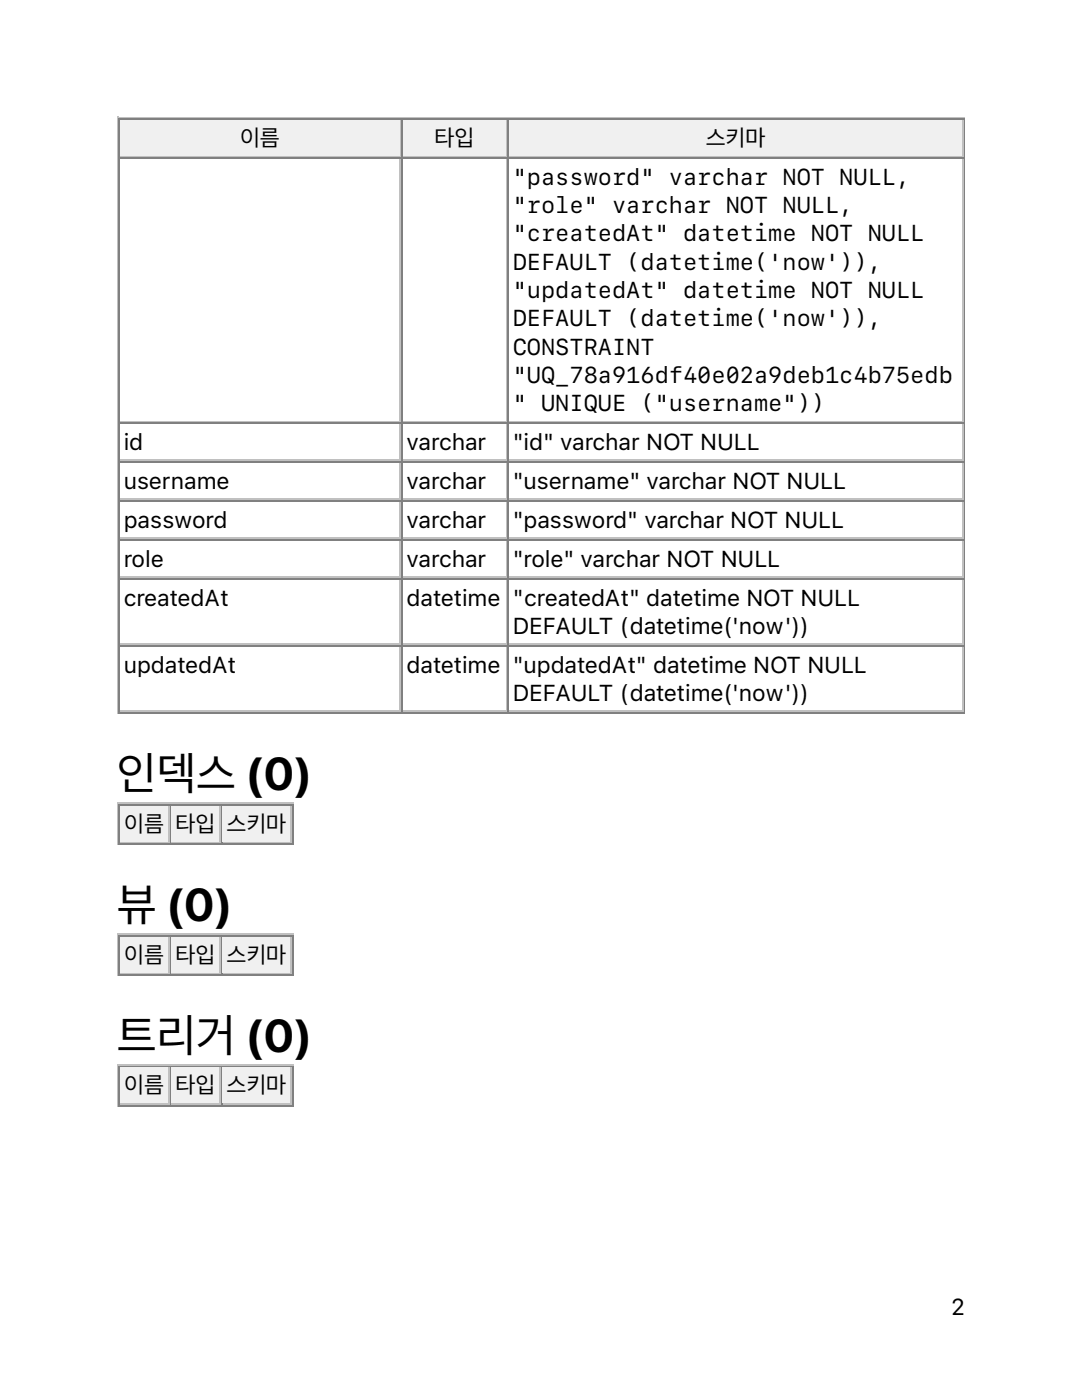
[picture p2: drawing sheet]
<svg xmlns="http://www.w3.org/2000/svg" width="216mm" height="279mm" viewBox="0 0 216 279" stroke-linecap="round" stroke-linejoin="round" font-family="sans-serif">
<defs><g id="words">
<g font-size="9.2">
<text x="23.3" y="157.7">인덱스 (0)</text>
<text x="23.3" y="183.8">뷰 (0)</text>
<text x="23.3" y="209.9">트리거 (0)</text>
</g>
<g font-size="4.6">
<text x="47.9" y="29.1">이름</text>
<text x="86.7" y="29.1">타입</text>
<text x="140.8" y="29.1">스키마</text>
<text x="102.3" y="36.9">&quot;password&quot; varchar NOT NULL,</text>
<text x="102.3" y="42.5">&quot;role&quot; varchar NOT NULL,</text>
<text x="102.3" y="48.2">&quot;createdAt&quot; datetime NOT NULL</text>
<text x="102.3" y="53.8">DEFAULT (datetime('now')),</text>
<text x="102.3" y="59.5">&quot;updatedAt&quot; datetime NOT NULL</text>
<text x="102.3" y="65.1">DEFAULT (datetime('now')),</text>
<text x="102.3" y="70.8">CONSTRAINT</text>
<text x="102.3" y="76.4">&quot;UQ_78a916df40e02a9deb1c4b75edb</text>
<text x="102.3" y="82">&quot; UNIQUE (&quot;username&quot;))</text>
<text x="24.7" y="89.8">id</text>
<text x="81.1" y="89.8">varchar</text>
<text x="102.3" y="89.8">&quot;id&quot; varchar NOT NULL</text>
<text x="24.7" y="97.6">username</text>
<text x="81.1" y="97.6">varchar</text>
<text x="102.3" y="97.6">&quot;username&quot; varchar NOT NULL</text>
<text x="24.7" y="105.3">password</text>
<text x="81.1" y="105.3">varchar</text>
<text x="102.3" y="105.3">&quot;password&quot; varchar NOT NULL</text>
<text x="24.7" y="113.1">role</text>
<text x="81.1" y="113.1">varchar</text>
<text x="102.3" y="113.1">&quot;role&quot; varchar NOT NULL</text>
<text x="24.7" y="120.8">createdAt</text>
<text x="81.1" y="120.8">datetime</text>
<text x="102.3" y="120.8">&quot;createdAt&quot; datetime NOT NULL</text>
<text x="102.3" y="126.5">DEFAULT (datetime('now'))</text>
<text x="24.7" y="134.3">updatedAt</text>
<text x="81.1" y="134.3">datetime</text>
<text x="102.3" y="134.3">&quot;updatedAt&quot; datetime NOT NULL</text>
<text x="102.3" y="139.9">DEFAULT (datetime('now'))</text>
<text x="24.8" y="166">이름</text>
<text x="35" y="166">타입</text>
<text x="45.2" y="166">스키마</text>
<text x="24.8" y="192.1">이름</text>
<text x="35" y="192.1">타입</text>
<text x="45.2" y="192.1">스키마</text>
<text x="24.8" y="218.2">이름</text>
<text x="35" y="218.2">타입</text>
<text x="45.2" y="218.2">스키마</text>
<text x="189.8" y="262.5">2</text>
</g>
</g></defs>
<path d="M23.5 23.3v119.2M23.6 23.5h169M24 31.2h56.1M79.9 24v7" fill="none" stroke="#c0c0c0" stroke-width=".35"/>
<path d="M23.8 23.6v7.8M24 23.8h56.1M192.4 23.6v118.6M23.6 142.3h169" fill="none" stroke="#808080" stroke-width=".35"/>
<g fill="#f0f0f0">
<path d="M24 24h55.7v7h-55.7z"/>
<path d="M47.6 24.7h8.5v5.6h-8.5z"/>
</g>
<path d="M80.3 23.6v7.8M80.4 23.8h20.8" fill="none" stroke="#808080" stroke-width=".35"/>
<path d="M80.4 31.2h20.8M101.1 24v7" fill="none" stroke="#c0c0c0" stroke-width=".35"/>
<g fill="#f0f0f0">
<path d="M80.4 24h20.5v7h-20.5z"/>
<path d="M86.4 24.7h8.5v5.6h-8.5z"/>
</g>
<path d="M101.4 23.6v7.8M101.6 23.8h90.7" fill="none" stroke="#808080" stroke-width=".35"/>
<path d="M101.6 31.2h90.7M192.1 24v7" fill="none" stroke="#c0c0c0" stroke-width=".35"/>
<g fill="#f0f0f0">
<path d="M101.6 24h90.3v7h-90.3z"/>
<path d="M140.8 24.7h12v5.6h-12z"/>
</g>
<g fill="none" stroke="#808080" stroke-width=".35">
<path d="M23.8 31.4v110.8M24 31.6h56.1M80.3 31.4v110.8M80.4 31.6h20.8M101.4 31.4v110.8M101.6 31.6h90.7M24 84.5h56.1M24 92.3h56.1M80.4 84.5h20.8M80.4 92.3h20.8M101.6 84.5h90.7M101.6 92.3h90.7"/>
<path d="M24 100h56.1M24 107.8h56.1M24 115.5h56.1M80.4 100h20.8M80.4 107.8h20.8M80.4 115.5h20.8M101.6 100h90.7M101.6 107.8h90.7M101.6 115.5h90.7M24 128.9h56.1M80.4 128.9h20.8M101.6 128.9h90.7"/>
<path d="M23.6 168.5h35M23.8 160.5v7.8M24 160.7h9.9M58.4 160.5v7.8"/>
</g>
<g fill="none" stroke="#c0c0c0" stroke-width=".35">
<path d="M79.9 31.8v52.2M101.1 31.8v52.2M192.1 31.8v52.2M24 84.1h56.1M24 91.9h56.1M24 99.7h56.1M79.9 84.7v7M79.9 92.4v7.1M80.4 84.1h20.8M80.4 91.9h20.8M80.4 99.7h20.8M101.1 84.7v7"/>
<path d="M101.1 92.4v7.1M101.6 84.1h90.7M101.6 91.9h90.7M101.6 99.7h90.7M192.1 84.7v7M192.1 92.4v7.1M24 107.4h56.1M24 115.2h56.1M79.9 100.2v7M79.9 108v7M79.9 115.7v12.7M80.4 107.4h20.8"/>
<path d="M80.4 115.2h20.8M101.1 100.2v7M101.1 108v7M101.1 115.7v12.7M101.6 107.4h90.7M101.6 115.2h90.7M192.1 100.2v7M192.1 108v7M192.1 115.7v12.7M24 128.6h56.1M79.9 129.1v12.7M80.4 128.6h20.8"/>
<path d="M101.1 129.1v12.7M101.6 128.6h90.7M192.1 129.1v12.7M24 142h56.1M80.4 142h20.8M101.6 142h90.7M23.5 160.2v8.4M23.6 160.3h35M24 168.1h9.9M33.7 160.9v7"/>
</g>
<g fill="#f0f0f0">
<path d="M24 160.9h9.5v7h-9.5z"/>
<path d="M24.7 161.6h8.1v5.6h-8.1z"/>
</g>
<path d="M34 160.5v7.8M34.2 160.7h9.9" fill="none" stroke="#808080" stroke-width=".35"/>
<path d="M34.2 168.1h9.9M43.9 160.9v7" fill="none" stroke="#c0c0c0" stroke-width=".35"/>
<g fill="#f0f0f0">
<path d="M34.2 160.9h9.5v7h-9.5z"/>
<path d="M34.9 161.6h8.1v5.6h-8.1z"/>
</g>
<path d="M44.3 160.5v7.8M44.4 160.7h13.8" fill="none" stroke="#808080" stroke-width=".35"/>
<path d="M44.4 168.1h13.8M58 160.9v7" fill="none" stroke="#c0c0c0" stroke-width=".35"/>
<g fill="#f0f0f0">
<path d="M44.4 160.9h13.5v7h-13.5z"/>
<path d="M45.2 161.6h11.9v5.6h-11.9z"/>
</g>
<path d="M23.5 186.3v8.4M23.6 186.4h35M24 194.2h9.9M33.7 187v7" fill="none" stroke="#c0c0c0" stroke-width=".35"/>
<path d="M23.6 194.6h35M23.8 186.6v7.8M24 186.8h9.9M58.4 186.6v7.8" fill="none" stroke="#808080" stroke-width=".35"/>
<g fill="#f0f0f0">
<path d="M24 187h9.5v7h-9.5z"/>
<path d="M24.7 187.7h8.1v5.6h-8.1z"/>
</g>
<path d="M34 186.6v7.8M34.2 186.8h9.9" fill="none" stroke="#808080" stroke-width=".35"/>
<path d="M34.2 194.2h9.9M43.9 187v7" fill="none" stroke="#c0c0c0" stroke-width=".35"/>
<g fill="#f0f0f0">
<path d="M34.2 187h9.5v7h-9.5z"/>
<path d="M34.9 187.7h8.1v5.6h-8.1z"/>
</g>
<path d="M44.3 186.6v7.8M44.4 186.8h13.8" fill="none" stroke="#808080" stroke-width=".35"/>
<path d="M44.4 194.2h13.8M58 187v7" fill="none" stroke="#c0c0c0" stroke-width=".35"/>
<g fill="#f0f0f0">
<path d="M44.4 187h13.5v7h-13.5z"/>
<path d="M45.2 187.7h11.9v5.6h-11.9z"/>
</g>
<path d="M23.5 212.4v8.4M23.6 212.5h35M33.7 213.1v7M24 220.3h9.9" fill="none" stroke="#c0c0c0" stroke-width=".35"/>
<path d="M23.8 212.7v7.8M24 212.9h9.9M58.4 212.7v7.8M23.6 220.7h35" fill="none" stroke="#808080" stroke-width=".35"/>
<g fill="#f0f0f0">
<path d="M24 213.1h9.5v7h-9.5z"/>
<path d="M24.7 213.8h8.1v5.6h-8.1z"/>
</g>
<path d="M34 212.7v7.8M34.2 212.9h9.9" fill="none" stroke="#808080" stroke-width=".35"/>
<path d="M43.9 213.1v7M34.2 220.3h9.9" fill="none" stroke="#c0c0c0" stroke-width=".35"/>
<g fill="#f0f0f0">
<path d="M34.2 213.1h9.5v7h-9.5z"/>
<path d="M34.9 213.8h8.1v5.6h-8.1z"/>
</g>
<path d="M44.3 212.7v7.8M44.4 212.9h13.8" fill="none" stroke="#808080" stroke-width=".35"/>
<path d="M58 213.1v7M44.4 220.3h13.8" fill="none" stroke="#c0c0c0" stroke-width=".35"/>
<g fill="#f0f0f0">
<path d="M44.4 213.1h13.5v7h-13.5z"/>
<path d="M45.2 213.8h11.9v5.6h-11.9z"/>
</g>
<use href="#words"/>
</svg>
